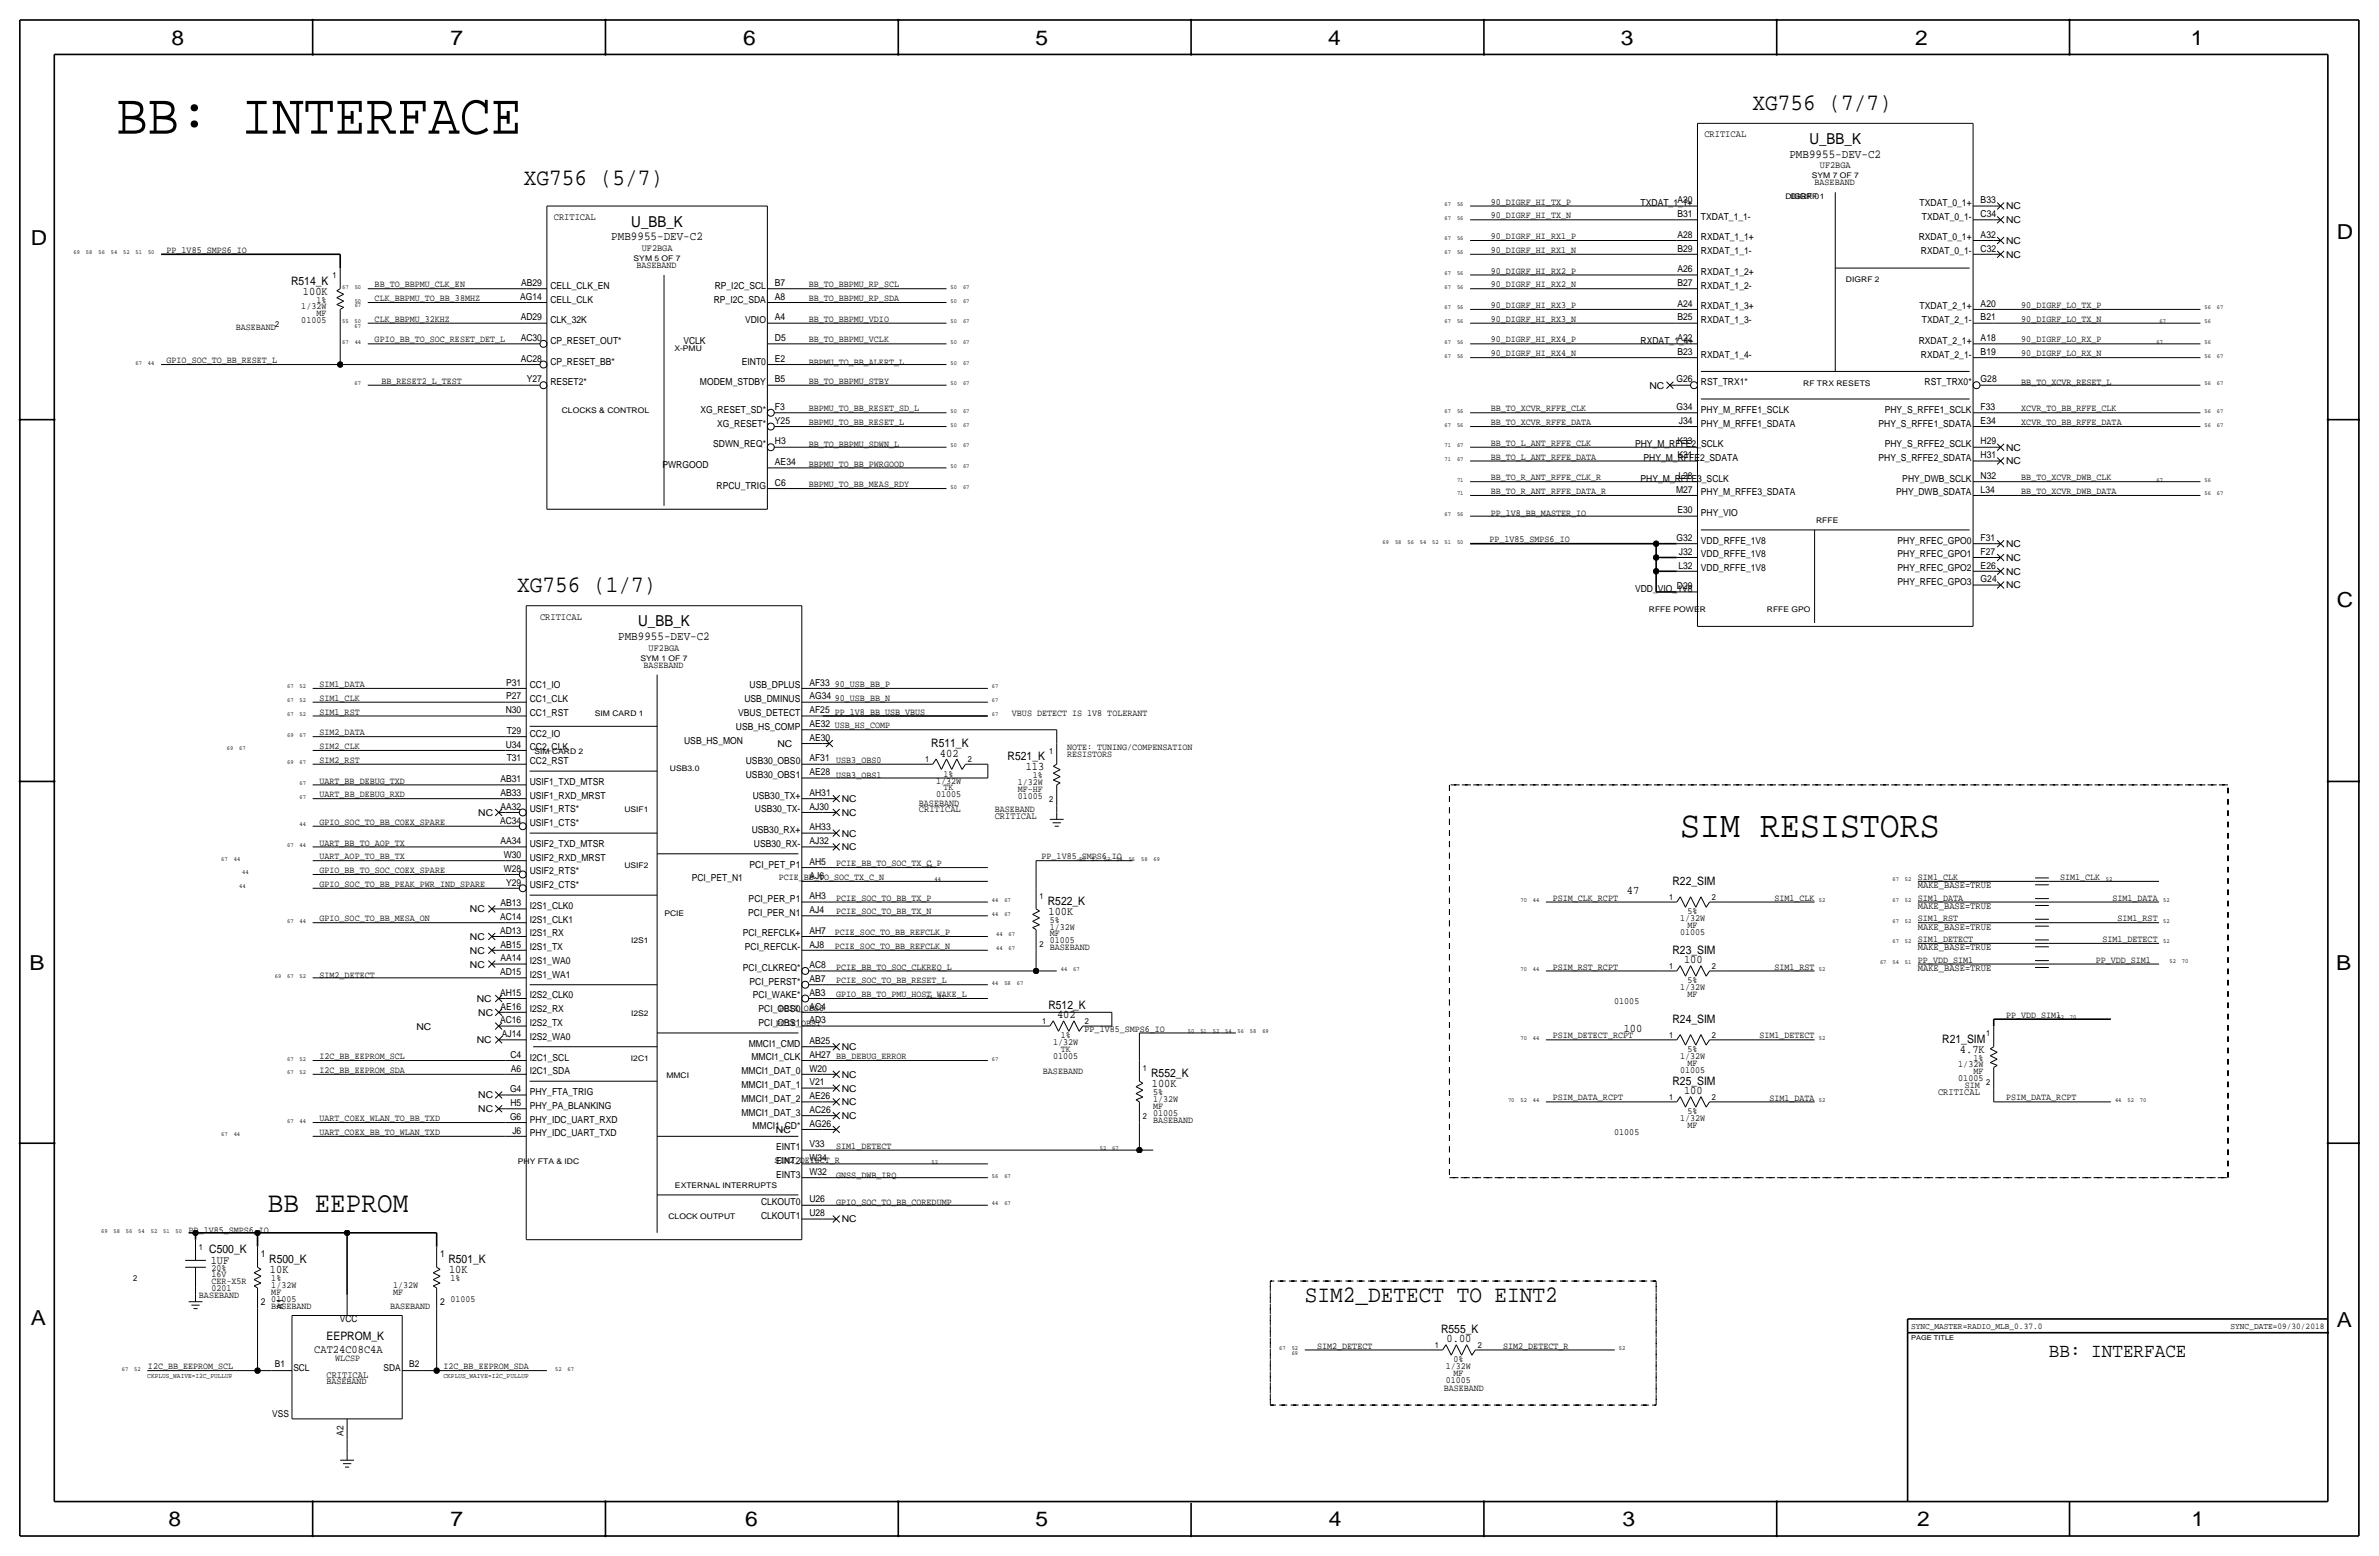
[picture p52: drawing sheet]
<svg xmlns="http://www.w3.org/2000/svg" width="877mm" height="574mm" viewBox="0 0 877 574" stroke-linecap="round" stroke-linejoin="round" font-family="sans-serif">
<defs><g id="words">
<text font-size="21.5" x="42.9" y="49.3">BB: INTERFACE</text>
<text font-size="13.8" x="619.5" y="308.4">SIM RESISTORS</text>
<text font-size="10.8" x="98.8" y="446.8">BB EEPROM</text>
<g font-size="8.7">
<text x="646.1" y="40.4">XG756 (7/7)</text>
<text x="193.2" y="68.3">XG756 (5/7)</text>
<text x="190.6" y="218.2">XG756 (1/7)</text>
<text x="481" y="479.8">SIM2_DETECT TO EINT2</text>
</g>
<g font-size="7.6">
<text x="63.2" y="16.5">8</text>
<text x="166.1" y="16.5">7</text>
<text x="274" y="16.5">6</text>
<text x="381.7" y="16.5">5</text>
<text x="489.7" y="16.5">4</text>
<text x="597.6" y="16.5">3</text>
<text x="706.1" y="16.5">2</text>
<text x="807.7" y="16.5">1</text>
<text x="861.5" y="88.1">D</text>
<text x="11.4" y="90.4">D</text>
<text x="861.5" y="223.8">C</text>
<text x="10.8" y="357.6">B</text>
<text x="861.3" y="357.4">B</text>
<text x="11.3" y="488.4">A</text>
<text x="861.5" y="489.2">A</text>
<text x="62.2" y="562.6">8</text>
<text x="166" y="562.6">7</text>
<text x="274.8" y="562.6">6</text>
<text x="381.7" y="562.6">5</text>
<text x="489.9" y="562.6">4</text>
<text x="598.1" y="562.6">3</text>
<text x="706.8" y="562.6">2</text>
<text x="807.9" y="562.6">1</text>
</g>
<text font-size="7.3" x="755.4" y="500.1">BB: INTERFACE</text>
<g font-size="5.6">
<text x="667.1" y="53.1">U_BB_K</text>
<text x="232.8" y="83.6">U_BB_K</text>
<text x="235.3" y="230.9">U_BB_K</text>
</g>
<g font-size="4.5">
<text x="659.7" y="58.2">PMB9955-DEV-C2</text>
<text x="225.4" y="88.6">PMB9955-DEV-C2</text>
<text x="227.9" y="236">PMB9955-DEV-C2</text>
</g>
<g font-size="4.3">
<text x="107.3" y="104.9">R514_K</text>
<text x="111.7" y="108.7">100K</text>
<text x="343.3" y="275.3">R511_K</text>
<text x="346.5" y="278.9">402</text>
<text x="371.5" y="280.2">R521_K</text>
<text x="378.1" y="284">113</text>
<text x="599.8" y="329.7">47</text>
<text x="616.6" y="326.1">R22_SIM</text>
<text x="386.3" y="333.5">R522_K</text>
<text x="386.5" y="337.3">100K</text>
<text x="616.6" y="351.5">R23_SIM</text>
<text x="620.8" y="355.1">100</text>
<text x="386.5" y="371.9">R512_K</text>
<text x="389.7" y="375.4">402</text>
<text x="616.6" y="376.9">R24_SIM</text>
<text x="598.6" y="380.5">100</text>
<text x="716" y="384.3">R21_SIM</text>
<text x="722.6" y="388.1">4.7K</text>
<text x="424.4" y="397">R552_K</text>
<text x="424.6" y="400.8">100K</text>
<text x="616.6" y="399.8">R25_SIM</text>
<text x="620.8" y="403.4">100</text>
<text x="77.2" y="462">C500_K</text>
<text x="77.7" y="465.8">1UF</text>
<text x="99.3" y="465.6">R500_K</text>
<text x="165.3" y="465.6">R501_K</text>
<text x="99.5" y="469.4">10K</text>
<text x="165.6" y="469.4">10K</text>
<text x="531.3" y="491.2">R555_K</text>
<text x="120.4" y="494">EEPROM_K</text>
<text x="533.3" y="494.8">0.00</text>
<text x="115.9" y="498.6">CAT24C08C4A</text>
</g>
<g font-size="3.6">
<text x="628.3" y="50.5">CRITICAL</text>
<text x="204.2" y="81">CRITICAL</text>
<text x="199.1" y="228.3">CRITICAL</text>
<text x="338.8" y="299.5">CRITICAL</text>
<text x="366.7" y="302">CRITICAL</text>
<text x="707.1" y="327.4">MAKE_BASE=TRUE</text>
<text x="707.1" y="335">MAKE_BASE=TRUE</text>
<text x="707.1" y="342.6">MAKE_BASE=TRUE</text>
<text x="707.1" y="350.3">MAKE_BASE=TRUE</text>
<text x="707.1" y="357.9">MAKE_BASE=TRUE</text>
<text x="714.5" y="403.6">CRITICAL</text>
<text x="120.3" y="507.7">CRITICAL</text>
</g>
<g font-size="3.5">
<text x="670.9" y="62">UF2BGA</text>
<text x="669" y="68.3">BASEBAND</text>
<text x="549.6" y="75.4">90_DIGRF_HI_TX_P</text>
<text x="604.8" y="75.9">TXDAT_1_1+</text>
<text x="618.4" y="74.9">A30</text>
<text x="707.7" y="75.9">TXDAT_0_1+</text>
<text x="730.2" y="74.9">B33</text>
<text x="739.6" y="77.2">NC</text>
<text x="549.6" y="80.5">90_DIGRF_HI_TX_N</text>
<text x="618.4" y="80">B31</text>
<text x="627.1" y="81">TXDAT_1_1-</text>
<text x="708.5" y="81">TXDAT_0_1-</text>
<text x="730.2" y="80">C34</text>
<text x="739.6" y="82.3">NC</text>
<text x="549.6" y="88.1">90_DIGRF_HI_RX1_P</text>
<text x="618.4" y="87.6">A28</text>
<text x="627.1" y="88.6">RXDAT_1_1+</text>
<text x="707.4" y="88.6">RXDAT_0_1+</text>
<text x="730.2" y="87.6">A32</text>
<text x="739.6" y="89.9">NC</text>
<text x="61.4" y="93.2">PP_1V85_SMPS6_IO</text>
<text x="236.6" y="92.5">UF2BGA</text>
<text x="549.6" y="93.2">90_DIGRF_HI_RX1_N</text>
<text x="618.4" y="92.7">B29</text>
<text x="627.1" y="93.7">RXDAT_1_1-</text>
<text x="708.2" y="93.7">RXDAT_0_1-</text>
<text x="730.2" y="92.7">C32</text>
<text x="739.6" y="95">NC</text>
<text x="234.6" y="98.8">BASEBAND</text>
<text x="549.6" y="100.8">90_DIGRF_HI_RX2_P</text>
<text x="618.4" y="100.3">A26</text>
<text x="627.1" y="101.3">RXDAT_1_2+</text>
<text x="138.1" y="105.9">BB_TO_BBPMU_CLK_EN</text>
<text x="192.1" y="105.4">AB29</text>
<text x="202.9" y="106.4">CELL_CLK_EN</text>
<text x="263.5" y="106.4">RP_I2C_SCL</text>
<text x="285.7" y="105.4">B7</text>
<text x="298.1" y="105.9">BB_TO_BBPMU_RP_SCL</text>
<text x="549.6" y="105.9">90_DIGRF_HI_RX2_N</text>
<text x="618.4" y="105.4">B27</text>
<text x="627.1" y="106.4">RXDAT_1_2-</text>
<text x="116.6" y="111.5">1%</text>
<text x="138.1" y="111">CLK_BBPMU_TO_BB_38MHZ</text>
<text x="191.8" y="110.5">AG14</text>
<text x="202.9" y="111.5">CELL_CLK</text>
<text x="263.1" y="111.5">RP_I2C_SDA</text>
<text x="285.7" y="110.5">A8</text>
<text x="298.1" y="111">BB_TO_BBPMU_RP_SDA</text>
<text x="549.6" y="113.5">90_DIGRF_HI_RX3_P</text>
<text x="618.4" y="113">A24</text>
<text x="730.2" y="113">A20</text>
<text x="745.2" y="113.5">90_DIGRF_LO_TX_P</text>
<text x="111.1" y="114">1/32W</text>
<text x="111.1" y="119.1">01005</text>
<text x="116.6" y="116.6">MF</text>
<text x="138.1" y="118.6">CLK_BBPMU_32KHZ</text>
<text x="192" y="118.1">AD29</text>
<text x="202.9" y="119.1">CLK_32K</text>
<text x="274.7" y="119.1">VDIO</text>
<text x="285.7" y="118.1">A4</text>
<text x="298.1" y="118.6">BB_TO_BBPMU_VDIO</text>
<text x="549.6" y="118.6">90_DIGRF_HI_RX3_N</text>
<text x="618.4" y="118.1">B25</text>
<text x="627.1" y="119.1">RXDAT_1_3-</text>
<text x="627.1" y="114">RXDAT_1_3+</text>
<text x="707.7" y="114">TXDAT_2_1+</text>
<text x="708.5" y="119.1">TXDAT_2_1-</text>
<text x="730.2" y="118.1">B21</text>
<text x="745.2" y="118.6">90_DIGRF_LO_TX_N</text>
<text x="86.9" y="121.7">BASEBAND</text>
<text x="192" y="125.7">AC30</text>
<text x="285.7" y="125.7">D5</text>
<text x="618.4" y="125.7">A22</text>
<text x="730.2" y="125.7">A18</text>
<text x="138.1" y="126.2">GPIO_BB_TO_SOC_RESET_DET_L</text>
<text x="202.9" y="126.8">CP_RESET_OUT*</text>
<text x="251.9" y="126.7">VCLK</text>
<text x="298.1" y="126.2">BB_TO_BBPMU_VCLK</text>
<text x="549.6" y="131.3">90_DIGRF_HI_RX4_N</text>
<text x="549.6" y="126.2">90_DIGRF_HI_RX4_P</text>
<text x="604.8" y="126.7">RXDAT_1_4+</text>
<text x="618.4" y="130.8">B23</text>
<text x="627.1" y="131.8">RXDAT_1_4-</text>
<text x="707.4" y="126.7">RXDAT_2_1+</text>
<text x="708.2" y="131.8">RXDAT_2_1-</text>
<text x="730.2" y="130.8">B19</text>
<text x="745.2" y="126.2">90_DIGRF_LO_RX_P</text>
<text x="745.2" y="131.3">90_DIGRF_LO_RX_N</text>
<text x="61.4" y="133.9">GPIO_SOC_TO_BB_RESET_L</text>
<text x="192" y="133.3">AC28</text>
<text x="202.9" y="134.4">CP_RESET_BB*</text>
<text x="273.5" y="134.4">EINT0</text>
<text x="285.7" y="133.3">E2</text>
<text x="298.1" y="134.4">BBPMU_TO_BB_ALERT_L</text>
<text x="140.7" y="141.5">BB_RESET2_L_TEST</text>
<text x="194.2" y="141">Y27</text>
<text x="202.9" y="142">RESET2*</text>
<text x="258.1" y="142">MODEM_STDBY</text>
<text x="285.7" y="141">B5</text>
<text x="298.1" y="141.5">BB_TO_BBPMU_STBY</text>
<text x="608.1" y="143.3">NC</text>
<text x="618.1" y="141">G26</text>
<text x="627.1" y="142">RST_TRX1*</text>
<text x="709.6" y="142">RST_TRX0*</text>
<text x="730.2" y="141">G28</text>
<text x="745.2" y="142">BB_TO_XCVR_RESET_L</text>
<text x="258.2" y="152.1">XG_RESET_SD*</text>
<text x="285.7" y="151.1">F3</text>
<text x="298.1" y="151.6">BBPMU_TO_BB_RESET_SD_L</text>
<text x="549.6" y="151.6">BB_TO_XCVR_RFFE_CLK</text>
<text x="618.1" y="151.1">G34</text>
<text x="627.1" y="152.1">PHY_M_RFFE1_SCLK</text>
<text x="694.8" y="152.1">PHY_S_RFFE1_SCLK</text>
<text x="730.2" y="151.1">F33</text>
<text x="745.2" y="151.6">XCVR_TO_BB_RFFE_CLK</text>
<text x="264.4" y="157.2">XG_RESET*</text>
<text x="285.7" y="156.2">Y25</text>
<text x="298.1" y="156.7">BBPMU_TO_BB_RESET_L</text>
<text x="549.6" y="156.7">BB_TO_XCVR_RFFE_DATA</text>
<text x="618.9" y="156.2">J34</text>
<text x="627.1" y="157.2">PHY_M_RFFE1_SDATA</text>
<text x="692.6" y="157.2">PHY_S_RFFE1_SDATA</text>
<text x="730.2" y="156.2">E34</text>
<text x="745.2" y="156.7">XCVR_TO_BB_RFFE_DATA</text>
<text x="263" y="164.8">SDWN_REQ*</text>
<text x="285.7" y="163.8">H3</text>
<text x="298.1" y="164.8">BB_TO_BBPMU_SDWN_L</text>
<text x="549.6" y="164.3">BB_TO_L_ANT_RFFE_CLK</text>
<text x="602.8" y="164.8">PHY_M_RFFE2_SCLK</text>
<text x="618.4" y="163.8">K33</text>
<text x="694.8" y="164.8">PHY_S_RFFE2_SCLK</text>
<text x="730.2" y="163.8">H29</text>
<text x="739.6" y="166.1">NC</text>
<text x="244.3" y="172.5">PWRGOOD</text>
<text x="285.7" y="171.4">AE34</text>
<text x="298.1" y="172">BBPMU_TO_BB_PWRGOOD</text>
<text x="549.6" y="169.4">BB_TO_L_ANT_RFFE_DATA</text>
<text x="605.9" y="169.9">PHY_M_RFFE2_SDATA</text>
<text x="618.4" y="168.9">K31</text>
<text x="692.6" y="169.9">PHY_S_RFFE2_SDATA</text>
<text x="730.2" y="168.9">H31</text>
<text x="739.6" y="171.2">NC</text>
<text x="285.7" y="179.1">C6</text>
<text x="298.1" y="179.6">BBPMU_TO_BB_MEAS_RDY</text>
<text x="549.6" y="177">BB_TO_R_ANT_RFFE_CLK_R</text>
<text x="604.8" y="177.5">PHY_M_RFFE3_SCLK</text>
<text x="618.8" y="176.5">L28</text>
<text x="701.3" y="177.5">PHY_DWB_SCLK</text>
<text x="730.2" y="176.5">N32</text>
<text x="745.2" y="177">BB_TO_XCVR_DWB_CLK</text>
<text x="264.2" y="180.1">RPCU_TRIG</text>
<text x="549.6" y="182.1">BB_TO_R_ANT_RFFE_DATA_R</text>
<text x="617.9" y="181.6">M27</text>
<text x="627.1" y="182.6">PHY_M_RFFE3_SDATA</text>
<text x="699.1" y="182.6">PHY_DWB_SDATA</text>
<text x="730.2" y="181.6">L34</text>
<text x="745.2" y="182.1">BB_TO_XCVR_DWB_DATA</text>
<text x="549.6" y="190.2">PP_1V8_BB_MASTER_IO</text>
<text x="618.4" y="189.2">E30</text>
<text x="627.1" y="190.2">PHY_VIO</text>
<text x="549.1" y="199.9">PP_1V85_SMPS6_IO</text>
<text x="618.1" y="199.4">G32</text>
<text x="627.1" y="200.4">VDD_RFFE_1V8</text>
<text x="699.6" y="200.4">PHY_RFEC_GPO0</text>
<text x="730.2" y="199.4">F31</text>
<text x="739.6" y="201.7">NC</text>
<text x="618.8" y="209.6">L32</text>
<text x="618.9" y="204.5">J32</text>
<text x="627.1" y="205.5">VDD_RFFE_1V8</text>
<text x="699.6" y="205.5">PHY_RFEC_GPO1</text>
<text x="730.2" y="209.5">E26</text>
<text x="730.2" y="204.5">F27</text>
<text x="739.6" y="206.8">NC</text>
<text x="627.1" y="210.6">VDD_RFFE_1V8</text>
<text x="699.6" y="215.6">PHY_RFEC_GPO3</text>
<text x="699.6" y="210.6">PHY_RFEC_GPO2</text>
<text x="730.2" y="214.6">G24</text>
<text x="739.6" y="211.8">NC</text>
<text x="602.8" y="218.2">VDD_VIO_1V8</text>
<text x="618.2" y="217.2">D29</text>
<text x="739.6" y="216.9">NC</text>
<text x="239.1" y="239.8">UF2BGA</text>
<text x="237.2" y="246.1">BASEBAND</text>
<text x="117.8" y="253.2">SIM1_DATA</text>
<text x="186.6" y="252.7">P31</text>
<text x="186.6" y="257.8">P27</text>
<text x="195.3" y="253.7">CC1_IO</text>
<text x="276.4" y="253.7">USB_DPLUS</text>
<text x="298.4" y="252.7">AF33</text>
<text x="298.4" y="257.8">AG34</text>
<text x="307.8" y="253.2">90_USB_BB_P</text>
<text x="117.8" y="263.4">SIM1_RST</text>
<text x="117.8" y="258.3">SIM1_CLK</text>
<text x="186.4" y="262.9">N30</text>
<text x="195.3" y="263.9">CC1_RST</text>
<text x="195.3" y="258.8">CC1_CLK</text>
<text x="272.2" y="263.9">VBUS_DETECT</text>
<text x="274.4" y="258.8">USB_DMINUS</text>
<text x="298.4" y="262.9">AF25 PP_1V8_BB_USB_VBUS</text>
<text x="307.8" y="258.3">90_USB_BB_N</text>
<text x="373.1" y="263.9">VBUS DETECT IS 1V8 TOLERANT</text>
<text x="271.3" y="269">USB_HS_COMP</text>
<text x="298.4" y="268">AE32 USB_HS_COMP</text>
<text x="117.8" y="271">SIM2_DATA</text>
<text x="186.4" y="275.6">U34</text>
<text x="186.8" y="270.5">T29</text>
<text x="195.3" y="271.5">CC2_IO</text>
<text x="252.2" y="274.1">USB_HS_MON</text>
<text x="286.6" y="275.3">NC</text>
<text x="298.4" y="273.1">AE30</text>
<text x="117.8" y="276.1">SIM2_CLK</text>
<text x="117.8" y="281.2">SIM2_RST</text>
<text x="186.8" y="280.7">T31</text>
<text x="195.3" y="281.7">CC2_RST</text>
<text x="195.3" y="276.6">CC2_CLK</text>
<text x="275" y="281.7">USB30_OBS0</text>
<text x="298.4" y="280.7">AF31 USB3_OBS0</text>
<text x="393.4" y="279.1">RESISTORS</text>
<text x="393.4" y="276.6">NOTE: TUNING/COMPENSATION</text>
<text x="275" y="286.8">USB30_OBS1</text>
<text x="298.4" y="285.8">AE28</text>
<text x="308.3" y="286.8">USB3_OBS1</text>
<text x="347.9" y="286.3">1%</text>
<text x="380.8" y="286.8">1%</text>
<text x="117.8" y="288.8">UART_BB_DEBUG_TXD</text>
<text x="117.8" y="293.9">UART_BB_DEBUG_RXD</text>
<text x="184.5" y="288.3">AB31</text>
<text x="184.5" y="293.4">AB33</text>
<text x="195.3" y="289.3">USIF1_TXD_MTSR</text>
<text x="298.4" y="293.4">AH31</text>
<text x="345.1" y="288.8">1/32W</text>
<text x="345.1" y="293.9">01005</text>
<text x="347.9" y="291.3">TK</text>
<text x="375.3" y="291.8">MF-HF</text>
<text x="375.3" y="289.3">1/32W</text>
<text x="184.5" y="298.5">AA32</text>
<text x="195.3" y="299.5">USIF1_RTS*</text>
<text x="195.3" y="294.4">USIF1_RXD_MRST</text>
<text x="277.5" y="294.4">USB30_TX+</text>
<text x="278.3" y="299.5">USB30_TX-</text>
<text x="298.4" y="298.5">AJ30</text>
<text x="310.3" y="295.7">NC</text>
<text x="338.8" y="296.9">BASEBAND</text>
<text x="366.7" y="299.5">BASEBAND</text>
<text x="375.3" y="294.4">01005</text>
<text x="117.8" y="304">GPIO_SOC_TO_BB_COEX_SPARE</text>
<text x="176.3" y="300.7">NC</text>
<text x="184.3" y="303.5">AC34</text>
<text x="195.3" y="304.5">USIF1_CTS*</text>
<text x="310.3" y="300.7">NC</text>
<text x="117.8" y="311.7">UART_BB_TO_AOP_TX</text>
<text x="184.5" y="311.1">AA34</text>
<text x="277.1" y="307.1">USB30_RX+</text>
<text x="298.4" y="306.1">AH33</text>
<text x="298.4" y="311.2">AJ32</text>
<text x="310.3" y="308.4">NC</text>
<text x="117.8" y="316.7">UART_AOP_TO_BB_TX</text>
<text x="185.7" y="316.2">W30</text>
<text x="195.3" y="317.2">USIF2_RXD_MRST</text>
<text x="195.3" y="312.2">USIF2_TXD_MTSR</text>
<text x="277.9" y="312.2">USB30_RX-</text>
<text x="310.3" y="313.4">NC</text>
<text x="384" y="316.7">PP_1V85_SMPS6_IO</text>
<text x="117.8" y="321.8">GPIO_BB_TO_SOC_COEX_SPARE</text>
<text x="185.7" y="321.3">W28</text>
<text x="195.3" y="322.3">USIF2_RTS*</text>
<text x="276.4" y="319.8">PCI_PET_P1</text>
<text x="298.4" y="318.8">AH5</text>
<text x="298.4" y="323.9">AJ6</text>
<text x="308.3" y="319.1">PCIE_BB_TO_SOC_TX_C_P</text>
<text x="117.8" y="326.9">GPIO_SOC_TO_BB_PEAK_PWR_IND_SPARE</text>
<text x="186.6" y="326.4">Y29</text>
<text x="195.3" y="327.4">USIF2_CTS*</text>
<text x="255" y="324.9">PCI_PET_N1</text>
<text x="287.1" y="324.4">PCIE_BB_TO_SOC_TX_C_N</text>
<text x="707.1" y="324.4">SIM1_CLK</text>
<text x="759.5" y="324.4">SIM1_CLK</text>
<text x="184.5" y="334">AB13</text>
<text x="195.3" y="335">I2S1_CLK0</text>
<text x="276" y="332.5">PCI_PER_P1</text>
<text x="298.4" y="331.5">AH3</text>
<text x="308.3" y="332">PCIE_SOC_TO_BB_TX_P</text>
<text x="572.5" y="332">PSIM_CLK_RCPT</text>
<text x="654.2" y="332">SIM1_CLK</text>
<text x="707.1" y="332">SIM1_DATA</text>
<text x="778.8" y="332">SIM1_DATA</text>
<text x="117.8" y="339.6">GPIO_SOC_TO_BB_MESA_ON</text>
<text x="173.2" y="336.3">NC</text>
<text x="184.3" y="339.1">AC14</text>
<text x="195.3" y="340.1">I2S1_CLK1</text>
<text x="275.8" y="337.6">PCI_PER_N1</text>
<text x="298.4" y="336.6">AJ4</text>
<text x="308.3" y="337.1">PCIE_SOC_TO_BB_TX_N</text>
<text x="387" y="340.1">5%</text>
<text x="619.4" y="339.6">1/32W</text>
<text x="622.2" y="337.1">5%</text>
<text x="707.1" y="339.6">SIM1_RST</text>
<text x="780.7" y="339.6">SIM1_RST</text>
<text x="173.2" y="346.5">NC</text>
<text x="184.3" y="344.2">AD13</text>
<text x="195.3" y="345.2">I2S1_RX</text>
<text x="273.8" y="345.2">PCI_REFCLK+</text>
<text x="298.4" y="344.2">AH7</text>
<text x="307.8" y="344.7">PCIE_SOC_TO_BB_REFCLK_P</text>
<text x="387" y="342.6">1/32W</text>
<text x="387" y="345.2">MF</text>
<text x="387" y="347.7">01005</text>
<text x="619.4" y="344.7">01005</text>
<text x="622.2" y="342.1">MF</text>
<text x="707.1" y="347.2">SIM1_DETECT</text>
<text x="775.1" y="347.2">SIM1_DETECT</text>
<text x="173.2" y="351.5">NC</text>
<text x="184.5" y="349.2">AB15</text>
<text x="195.3" y="350.3">I2S1_TX</text>
<text x="274.6" y="350.3">PCI_REFCLK-</text>
<text x="298.4" y="349.3">AJ8</text>
<text x="307.8" y="349.8">PCIE_SOC_TO_BB_REFCLK_N</text>
<text x="387" y="350.3">BASEBAND</text>
<text x="173.2" y="356.6">NC</text>
<text x="184.3" y="359.4">AD15</text>
<text x="184.5" y="354.3">AA14</text>
<text x="195.3" y="355.3">I2S1_WA0</text>
<text x="273.9" y="357.9">PCI_CLKREQ*</text>
<text x="298.4" y="356.9">AC8</text>
<text x="308.3" y="357.4">PCIE_BB_TO_SOC_CLKREQ_L</text>
<text x="572.5" y="357.4">PSIM_RST_RCPT</text>
<text x="654.2" y="357.4">SIM1_RST</text>
<text x="707.1" y="354.8">PP_VDD_SIM1</text>
<text x="772.6" y="354.8">PP_VDD_SIM1</text>
<text x="117.8" y="360.4">SIM2_DETECT</text>
<text x="195.3" y="360.4">I2S1_WA1</text>
<text x="276.4" y="363">PCI_PERST*</text>
<text x="298.4" y="362">AB7</text>
<text x="308.3" y="362.5">PCIE_SOC_TO_BB_RESET_L</text>
<text x="619.4" y="365">1/32W</text>
<text x="622.2" y="362.5">5%</text>
<text x="175.8" y="369.3">NC</text>
<text x="184.3" y="367">AH15</text>
<text x="195.3" y="368">I2S2_CLK0</text>
<text x="277.6" y="368">PCI_WAKE*</text>
<text x="298.4" y="367">AB3</text>
<text x="308.3" y="367.5">GPIO_BB_TO_PMU_HOST_WAKE_L</text>
<text x="595.1" y="370.1">01005</text>
<text x="622.2" y="367.5">MF</text>
<text x="176.3" y="374.4">NC</text>
<text x="184.3" y="377.2">AC16</text>
<text x="184.5" y="372.1">AE16</text>
<text x="195.3" y="373.1">I2S2_RX</text>
<text x="279.7" y="373.1">PCI_OBS0</text>
<text x="287.1" y="372.6">PCIE_OBS0</text>
<text x="298.4" y="377.2">AD3</text>
<text x="298.4" y="372.1">AC4</text>
<text x="739.6" y="375.2">PP_VDD_SIM1</text>
<text x="153.6" y="379.5">NC</text>
<text x="185" y="382.3">AJ14</text>
<text x="195.3" y="383.3">I2S2_WA0</text>
<text x="195.3" y="378.2">I2S2_TX</text>
<text x="279.7" y="378.2">PCI_OBS1</text>
<text x="286.1" y="378.2">PCIE_OBS1</text>
<text x="391" y="382.8">1%</text>
<text x="399.9" y="380.2">PP_1V85_SMPS6_IO</text>
<text x="572.5" y="382.8">PSIM_DETECT_RCPT</text>
<text x="648.6" y="382.8">SIM1_DETECT</text>
<text x="175.8" y="384.6">NC</text>
<text x="188.2" y="389.9">C4</text>
<text x="276" y="385.8">MMCI1_CMD</text>
<text x="298.4" y="384.8">AB25</text>
<text x="298.4" y="389.9">AH27 BB_DEBUG_ERROR</text>
<text x="310.3" y="387.1">NC</text>
<text x="388.3" y="385.3">1/32W</text>
<text x="391" y="387.9">TK</text>
<text x="622.2" y="387.9">5%</text>
<text x="117.8" y="395.5">I2C_BB_EEPROM_SDA</text>
<text x="117.8" y="390.4">I2C_BB_EEPROM_SCL</text>
<text x="188.4" y="395">A6</text>
<text x="195.3" y="390.9">I2C1_SCL</text>
<text x="195.3" y="396">I2C1_SDA</text>
<text x="273.4" y="396">MMCI1_DAT_0</text>
<text x="277.1" y="390.9">MMCI1_CLK</text>
<text x="298.4" y="395">W20</text>
<text x="384.5" y="396">BASEBAND</text>
<text x="388.3" y="390.4">01005</text>
<text x="619.4" y="390.4">1/32W</text>
<text x="619.4" y="395.5">01005</text>
<text x="622.2" y="392.9">MF</text>
<text x="722" y="393.4">1/32W</text>
<text x="727.5" y="390.9">1%</text>
<text x="727.5" y="396">MF</text>
<text x="273.4" y="401.1">MMCI1_DAT_1</text>
<text x="298.4" y="400.1">V21</text>
<text x="310.3" y="397.3">NC</text>
<text x="722" y="398.5">01005</text>
<text x="724.4" y="401.1">SIM</text>
<text x="176.3" y="404.9">NC</text>
<text x="188" y="402.6">G4</text>
<text x="188.2" y="407.7">H5</text>
<text x="195.3" y="403.6">PHY_FTA_TRIG</text>
<text x="273.4" y="406.1">MMCI1_DAT_2</text>
<text x="298.4" y="405.1">AE26</text>
<text x="310.3" y="407.4">NC</text>
<text x="310.3" y="402.3">NC</text>
<text x="425.1" y="406.1">1/32W</text>
<text x="425.1" y="403.6">5%</text>
<text x="572.5" y="405.6">PSIM_DATA_RCPT</text>
<text x="652.3" y="405.6">SIM1_DATA</text>
<text x="739.6" y="405.6">PSIM_DATA_RCPT</text>
<text x="117.8" y="413.3">UART_COEX_WLAN_TO_BB_TXD</text>
<text x="176.3" y="410">NC</text>
<text x="188" y="412.8">G6</text>
<text x="195.3" y="413.8">PHY_IDC_UART_RXD</text>
<text x="195.3" y="408.7">PHY_PA_BLANKING</text>
<text x="273.4" y="411.2">MMCI1_DAT_3</text>
<text x="298.4" y="410.2">AC26</text>
<text x="310.3" y="412.5">NC</text>
<text x="425.1" y="411.2">01005</text>
<text x="425.1" y="408.7">MF</text>
<text x="425.1" y="413.8">BASEBAND</text>
<text x="619.4" y="413.3">1/32W</text>
<text x="622.2" y="410.7">5%</text>
<text x="117.8" y="418.3">UART_COEX_BB_TO_WLAN_TXD</text>
<text x="188.9" y="417.8">J6</text>
<text x="195.3" y="418.8">PHY_IDC_UART_TXD</text>
<text x="277.4" y="416.3">MMCI1_CD*</text>
<text x="286.1" y="417.6">NC</text>
<text x="298.4" y="415.3">AG26</text>
<text x="595.1" y="418.3">01005</text>
<text x="622.2" y="415.8">MF</text>
<text x="286.2" y="423.9">EINT1</text>
<text x="298.4" y="422.9">V33</text>
<text x="308.3" y="423.4">SIM1_DETECT</text>
<text x="285.6" y="428.5">SIM2_DETECT_R</text>
<text x="286.2" y="429">EINT2</text>
<text x="298.4" y="428">W34</text>
<text x="286.2" y="434.1">EINT3</text>
<text x="298.4" y="433.1">W32</text>
<text x="308.3" y="434.1">GNSS_DWB_IRQ</text>
<text x="298.4" y="443.2">U26</text>
<text x="280.6" y="449.3">CLKOUT1</text>
<text x="280.6" y="444.2">CLKOUT0</text>
<text x="298.4" y="448.3">U28</text>
<text x="308.3" y="444.2">GPIO_SOC_TO_BB_COREDUMP</text>
<text x="69.5" y="454.4">PP_1V85_SMPS6_IO</text>
<text x="310.3" y="450.6">NC</text>
<text x="96.2" y="463.3">1</text>
<text x="162.3" y="463.3">1</text>
<text x="77.9" y="473.2">CER-X5R</text>
<text x="77.9" y="468.4">20%</text>
<text x="77.9" y="470.7">16V</text>
<text x="100" y="472.2">1%</text>
<text x="166.1" y="472.2">1%</text>
<text x="73.4" y="478.5">BASEBAND</text>
<text x="77.9" y="475.7">0201</text>
<text x="100" y="474.7">1/32W</text>
<text x="100" y="477.3">MF</text>
<text x="100" y="479.8">01005</text>
<text x="144.9" y="474.7">1/32W</text>
<text x="144.9" y="477.3">MF</text>
<text x="166.1" y="479.8">01005</text>
<text x="96.2" y="481.1">2</text>
<text x="100" y="482.3">BASEBAND</text>
<text x="104.5" y="482.3" transform="rotate(-90 104.5 482.3)">A1</text>
<text x="143.8" y="482.3">BASEBAND</text>
<text x="162.3" y="481.1">2</text>
<text x="125.3" y="487.4">VCC</text>
<text x="485.6" y="497.1">SIM2_DETECT</text>
<text x="554.2" y="497.1">SIM2_DETECT_R</text>
<text x="101.3" y="503.9">B1</text>
<text x="123.6" y="501.7">WLCSP</text>
<text x="150.8" y="503.9">B2</text>
<text x="535.8" y="502.2">0%</text>
<text x="54.6" y="504.4">I2C_BB_EEPROM_SCL</text>
<text x="108.2" y="505.2">SCL</text>
<text x="141.4" y="505.2">SDA</text>
<text x="163.5" y="504.7">I2C_BB_EEPROM_SDA</text>
<text x="533" y="504.7">1/32W</text>
<text x="533" y="509.8">01005</text>
<text x="535.8" y="507.2">MF</text>
<text x="120.3" y="510.3">BASEBAND</text>
<text x="532.3" y="512.8">BASEBAND</text>
<text x="100.4" y="522.5">VSS</text>
<text x="126.7" y="529.3" transform="rotate(-90 126.7 529.3)">A2</text>
</g>
<g font-size="3.2">
<text x="704.5" y="490">SYNC_MASTER=RADIO_MLB_0.37.0</text>
<text x="822.3" y="490">SYNC_DATE=09/30/2018</text>
</g>
<g font-size="3.1">
<text x="122.6" y="102.6">1</text>
<text x="101.5" y="120.4">2</text>
<text x="341.1" y="280.9">1</text>
<text x="356.8" y="280.9">2</text>
<text x="386.8" y="277.9">1</text>
<text x="386.8" y="295.7">2</text>
<text x="383.2" y="331.2">1</text>
<text x="615.4" y="331.7">1</text>
<text x="631.1" y="331.7">2</text>
<text x="383.2" y="349">2</text>
<text x="615.4" y="357.1">1</text>
<text x="631.1" y="357.1">2</text>
<text x="384.2" y="377.4">1</text>
<text x="400" y="377.4">2</text>
<text x="615.4" y="382.5">1</text>
<text x="631.1" y="382.5">2</text>
<text x="732.2" y="382">1</text>
<text x="421.3" y="394.7">1</text>
<text x="732.2" y="399.8">2</text>
<text x="615.4" y="405.4">1</text>
<text x="631.1" y="405.4">2</text>
<text x="421.3" y="412.5">2</text>
<text x="73.4" y="460.8">1</text>
<text x="49.1" y="472.2">2</text>
<text x="529" y="496.8">1</text>
<text x="544.8" y="496.8">2</text>
</g>
<g font-size="2.9">
<text x="667.9" y="65.8">SYM 7 OF 7</text>
<text x="658.3" y="73.4">DIGRF 0</text>
<text x="660.2" y="73.4">DIGRF 1</text>
<text x="233.6" y="96.3">SYM 5 OF 7</text>
<text x="680.6" y="103.9">DIGRF 2</text>
<text x="248.6" y="129.3">X-PMU</text>
<text x="664.8" y="142.3">RF TRX RESETS</text>
<text x="207.1" y="152.1">CLOCKS &amp; CONTROL</text>
<text x="669.5" y="192.6">RFFE</text>
<text x="607.9" y="225.5">RFFE POWER</text>
<text x="651.4" y="225.5">RFFE GPO</text>
<text x="236.1" y="243.6">SYM 1 OF 7</text>
<text x="219.3" y="263.9">SIM CARD 1</text>
<text x="197" y="277.9">SIM CARD 2</text>
<text x="247" y="284.2">USB3.0</text>
<text x="230.2" y="299.5">USIF1</text>
<text x="230.2" y="319.8">USIF2</text>
<text x="244.9" y="337.6">PCIE</text>
<text x="232.7" y="347.7">I2S1</text>
<text x="232.7" y="374.4">I2S2</text>
<text x="232.6" y="390.9">I2C1</text>
<text x="245.7" y="397.3">MMCI</text>
<text x="191" y="429">PHY FTA &amp; IDC</text>
<text x="248.8" y="437.9">EXTERNAL INTERRUPTS</text>
<text x="246.4" y="449.3">CLOCK OUTPUT</text>
</g>
<g font-size="2.6">
<text x="54.3" y="507.7">CKPLUS_WAIVE=I2C_PULLUP</text>
<text x="163.5" y="507.7">CKPLUS_WAIVE=I2C_PULLUP</text>
</g>
<text font-size="2.5" x="704.5" y="493.8">PAGE TITLE</text>
<g font-size="2.3">
<text x="532.6" y="75.9">67</text>
<text x="537.2" y="75.9">56</text>
<text x="532.6" y="81">67</text>
<text x="537.2" y="81">56</text>
<text x="532.6" y="88.6">67</text>
<text x="537.2" y="88.6">56</text>
<text x="27.1" y="93.7">69</text>
<text x="31.7" y="93.7">58</text>
<text x="36.3" y="93.7">56</text>
<text x="40.8" y="93.7">54</text>
<text x="45.4" y="93.7">52</text>
<text x="50" y="93.7">51</text>
<text x="54.6" y="93.7">50</text>
<text x="532.6" y="93.7">67</text>
<text x="537.2" y="93.7">56</text>
<text x="532.6" y="101.3">67</text>
<text x="537.2" y="101.3">56</text>
<text x="126.2" y="106.4">67</text>
<text x="130.8" y="106.4">50</text>
<text x="350.5" y="106.4">50</text>
<text x="355" y="106.4">67</text>
<text x="532.6" y="106.4">67</text>
<text x="537.2" y="106.4">56</text>
<text x="130.8" y="113.3">67</text>
<text x="130.8" y="111.5">50</text>
<text x="350.5" y="111.5">50</text>
<text x="355" y="111.5">67</text>
<text x="126.2" y="119.1">55</text>
<text x="130.8" y="119.1">50</text>
<text x="350.5" y="119.1">50</text>
<text x="355" y="119.1">67</text>
<text x="532.6" y="119.1">67</text>
<text x="532.6" y="114">67</text>
<text x="537.2" y="119.1">56</text>
<text x="537.2" y="114">56</text>
<text x="796.2" y="119.1">67</text>
<text x="812.7" y="114">56</text>
<text x="812.7" y="119.1">56</text>
<text x="817.3" y="114">67</text>
<text x="130.8" y="121">67</text>
<text x="126.2" y="126.7">67</text>
<text x="130.8" y="126.7">44</text>
<text x="350.5" y="126.7">50</text>
<text x="355" y="126.7">67</text>
<text x="532.6" y="126.7">67</text>
<text x="532.6" y="131.8">67</text>
<text x="537.2" y="126.7">56</text>
<text x="537.2" y="131.8">56</text>
<text x="795.1" y="126.7">67</text>
<text x="812.7" y="131.8">56</text>
<text x="812.7" y="126.7">56</text>
<text x="817.3" y="131.8">67</text>
<text x="50" y="134.4">67</text>
<text x="54.6" y="134.4">44</text>
<text x="350.5" y="134.4">50</text>
<text x="355" y="134.4">67</text>
<text x="130.8" y="142">67</text>
<text x="350.5" y="142">50</text>
<text x="355" y="142">67</text>
<text x="812.7" y="142">56</text>
<text x="817.3" y="142">67</text>
<text x="350.5" y="152.1">50</text>
<text x="355" y="152.1">67</text>
<text x="532.6" y="152.1">67</text>
<text x="537.2" y="152.1">56</text>
<text x="812.7" y="152.1">56</text>
<text x="817.3" y="152.1">67</text>
<text x="350.5" y="157.2">50</text>
<text x="355" y="157.2">67</text>
<text x="532.6" y="157.2">67</text>
<text x="537.2" y="157.2">56</text>
<text x="812.7" y="157.2">56</text>
<text x="817.3" y="157.2">67</text>
<text x="350.5" y="164.8">50</text>
<text x="355" y="164.8">67</text>
<text x="532.6" y="164.8">71</text>
<text x="537.2" y="164.8">67</text>
<text x="350.5" y="172.5">50</text>
<text x="355" y="172.5">67</text>
<text x="532.6" y="169.9">71</text>
<text x="537.2" y="169.9">67</text>
<text x="537.2" y="177.5">71</text>
<text x="795.1" y="177.5">67</text>
<text x="812.7" y="177.5">56</text>
<text x="350.5" y="180.1">50</text>
<text x="355" y="180.1">67</text>
<text x="537.2" y="182.6">71</text>
<text x="812.7" y="182.6">56</text>
<text x="817.3" y="182.6">67</text>
<text x="532.6" y="190.2">67</text>
<text x="537.2" y="190.2">56</text>
<text x="509.7" y="200.4">69</text>
<text x="514.3" y="200.4">58</text>
<text x="518.9" y="200.4">56</text>
<text x="523.4" y="200.4">54</text>
<text x="528" y="200.4">52</text>
<text x="532.6" y="200.4">51</text>
<text x="537.2" y="200.4">50</text>
<text x="105.9" y="253.7">67</text>
<text x="110.4" y="253.7">52</text>
<text x="365.7" y="253.7">67</text>
<text x="105.9" y="263.9">67</text>
<text x="105.9" y="258.8">67</text>
<text x="110.4" y="263.9">52</text>
<text x="110.4" y="258.8">52</text>
<text x="365.7" y="258.8">67</text>
<text x="365.7" y="263.9">67</text>
<text x="105.9" y="271.5">69</text>
<text x="110.4" y="271.5">67</text>
<text x="83.6" y="276.6">69</text>
<text x="88.2" y="276.6">67</text>
<text x="105.9" y="281.7">69</text>
<text x="110.4" y="281.7">67</text>
<text x="110.4" y="289.3">67</text>
<text x="110.4" y="294.4">67</text>
<text x="110.4" y="304.5">44</text>
<text x="81.6" y="317.2">67</text>
<text x="86.2" y="317.2">44</text>
<text x="105.9" y="312.2">67</text>
<text x="110.4" y="312.2">44</text>
<text x="397.8" y="317.2">50</text>
<text x="402.4" y="317.2">51</text>
<text x="407" y="317.2">52</text>
<text x="411.5" y="317.2">54</text>
<text x="416.1" y="317.2">56</text>
<text x="420.7" y="317.2">58</text>
<text x="425.3" y="317.2">69</text>
<text x="89.3" y="322.3">44</text>
<text x="341.4" y="319.8">44</text>
<text x="88.2" y="327.4">44</text>
<text x="344.6" y="324.9">44</text>
<text x="697.7" y="324.9">67</text>
<text x="702.3" y="324.9">52</text>
<text x="776.3" y="324.9">52</text>
<text x="365.7" y="332.5">44</text>
<text x="370.3" y="332.5">67</text>
<text x="560.5" y="332.5">70</text>
<text x="565.1" y="332.5">44</text>
<text x="670.5" y="332.5">52</text>
<text x="697.7" y="332.5">67</text>
<text x="702.3" y="332.5">52</text>
<text x="797.5" y="332.5">52</text>
<text x="105.9" y="340.1">67</text>
<text x="110.4" y="340.1">44</text>
<text x="365.7" y="337.6">44</text>
<text x="370.3" y="337.6">67</text>
<text x="697.7" y="340.1">67</text>
<text x="702.3" y="340.1">52</text>
<text x="797.5" y="340.1">52</text>
<text x="367.2" y="345.2">44</text>
<text x="371.8" y="345.2">67</text>
<text x="697.7" y="347.7">67</text>
<text x="702.3" y="347.7">52</text>
<text x="797.5" y="347.7">52</text>
<text x="367.2" y="350.3">44</text>
<text x="371.8" y="350.3">67</text>
<text x="391.1" y="357.9">44</text>
<text x="395.7" y="357.9">67</text>
<text x="560.5" y="357.9">70</text>
<text x="565.1" y="357.9">44</text>
<text x="670.5" y="357.9">52</text>
<text x="693.1" y="355.3">67</text>
<text x="697.7" y="355.3">54</text>
<text x="702.3" y="355.3">51</text>
<text x="799.8" y="354.8">52</text>
<text x="804.4" y="354.8">70</text>
<text x="101.3" y="360.4">69</text>
<text x="105.9" y="360.4">67</text>
<text x="110.4" y="360.4">52</text>
<text x="365.7" y="363">44</text>
<text x="370.3" y="363">58</text>
<text x="374.9" y="363">67</text>
<text x="341.4" y="368">44</text>
<text x="346" y="368">67</text>
<text x="758.6" y="375.7">52</text>
<text x="763.1" y="375.7">70</text>
<text x="438" y="380.7">50</text>
<text x="442.5" y="380.7">51</text>
<text x="447.1" y="380.7">52</text>
<text x="451.7" y="380.7">54</text>
<text x="456.2" y="380.7">56</text>
<text x="460.8" y="380.7">58</text>
<text x="465.4" y="380.7">69</text>
<text x="560.5" y="383.3">70</text>
<text x="565.1" y="383.3">44</text>
<text x="670.5" y="383.3">52</text>
<text x="105.9" y="396">67</text>
<text x="105.9" y="390.9">67</text>
<text x="110.4" y="396">52</text>
<text x="110.4" y="390.9">52</text>
<text x="365.7" y="390.9">67</text>
<text x="556" y="406.1">70</text>
<text x="560.5" y="406.1">52</text>
<text x="565.1" y="406.1">44</text>
<text x="670.5" y="406.1">52</text>
<text x="779.7" y="406.1">44</text>
<text x="784.3" y="406.1">52</text>
<text x="788.9" y="406.1">70</text>
<text x="105.9" y="413.8">67</text>
<text x="110.4" y="413.8">44</text>
<text x="81.6" y="418.8">67</text>
<text x="86.2" y="418.8">44</text>
<text x="405.5" y="423.9">52</text>
<text x="410.1" y="423.9">67</text>
<text x="343.5" y="429">52</text>
<text x="365.7" y="434.1">56</text>
<text x="370.3" y="434.1">67</text>
<text x="365.7" y="444.2">44</text>
<text x="370.3" y="444.2">67</text>
<text x="37.3" y="454.4">69</text>
<text x="41.9" y="454.4">58</text>
<text x="46.4" y="454.4">56</text>
<text x="51" y="454.4">54</text>
<text x="55.6" y="454.4">52</text>
<text x="60.1" y="454.4">51</text>
<text x="64.7" y="454.4">50</text>
<text x="471.6" y="497.6">67</text>
<text x="476.2" y="497.6">52</text>
<text x="596.9" y="497.6">52</text>
<text x="476.2" y="499.4">69</text>
<text x="44.9" y="505.2">67</text>
<text x="49.5" y="505.2">52</text>
<text x="204.7" y="505.2">52</text>
<text x="209.2" y="505.2">67</text>
</g>
</g></defs>
<g fill="none" stroke="#000" stroke-width=".37">
<path d="M625.8 45.5h101.6zM625.8 45.5v185.4zM727.4 45.5v185.4zM201.6 75.9h81.3zM201.6 75.9v111.8zM282.9 75.9v111.8zM542 75.9h76.2zM618.2 75.9h7.6zM676.6 70.9v66zM727.4 75.9h7.6zM735 75.9h2.6zM736.3 74.7l2.5 2.5z"/>
<path d="M736.3 79.8l2.5 2.5zM738.8 74.7l-2.5 2.5zM738.8 79.8l-2.5 2.5zM125.4 98.8v7.6zM542 93.7h76.2zM542 81h76.2zM542 88.6h76.2zM618.2 81h7.6zM618.2 88.6h7.6zM618.2 93.7h7.6zM676.6 98.8h49.5zM727.4 81h7.6z"/>
<path d="M727.4 88.6h7.6zM727.4 93.7h7.6zM735 93.7h2.6zM735 88.6h2.6zM735 81h2.6zM736.3 87.4l2.5 2.5zM736.3 92.5l2.5 2.5zM738.8 87.4l-2.5 2.5zM738.8 92.5l-2.5 2.5zM124.2 112.3l2.5-1.3zM124.2 109.7l2.5-1.2zM124.2 112.3l2.5 1z"/>
<path d="M124.2 109.7l2.5 1.3zM124.2 107.2l2.5 1.3zM124.2 107.2l1.2-.8zM125.4 114l1.3-.7zM125.4 114v7.7zM135.6 119.1h58.4zM135.6 106.4h58.4zM135.6 111.5h58.4zM194 119.1h7.6zM194 111.5h7.6zM194 106.4h7.6zM244.8 101.3v85.1z"/>
<path d="M282.9 119.1h7.6zM282.9 111.5h7.6zM282.9 106.4h7.6zM290.5 106.4h58.4zM290.5 111.5h58.4zM290.5 119.1h58.4zM542 114h76.2zM542 119.1h76.2zM542 101.3h76.2zM542 106.4h76.2zM618.2 101.3h7.6zM618.2 106.4h7.6z"/>
<path d="M618.2 114h7.6zM618.2 119.1h7.6zM727.4 114h7.6zM727.4 119.1h7.6zM735 114h76.2zM735 119.1h76.2zM59.4 134.4h66zM125.4 134.4h68.6zM125.4 121.7v12.7zM135.6 126.7h58.4zM194 126.7h5.1zM194 134.4h5.1z"/>
<path d="M282.9 134.4h7.6zM282.9 126.7h7.6zM290.5 126.7h58.4zM290.5 134.4h58.4zM542 131.8h76.2zM542 126.7h76.2zM618.2 126.7h7.6zM618.2 131.8h7.6zM627.1 136.9h99zM727.4 131.8h7.6zM727.4 126.7h7.6zM735 131.8h76.2z"/>
<path d="M735 126.7h76.2zM135.6 142h58.4zM194 142h5.1zM282.9 142h7.6zM285.4 157.2h5.1zM285.4 152.1h5.1zM290.5 152.1h58.4zM290.5 157.2h58.4zM290.5 142h58.4zM542 157.2h76.2zM542 152.1h76.2zM614.4 140.7l2.5 2.6z"/>
<path d="M615.6 142h2.6zM616.9 140.7l-2.5 2.6zM618.2 142h5.1zM618.2 157.2h7.6zM618.2 152.1h7.6zM627.1 147.1h99zM727.4 152.1h7.6zM727.4 157.2h7.6zM729.9 142h5.1zM735 142h76.2zM735 152.1h76.2zM735 157.2h76.2z"/>
<path d="M282.9 172.5h7.6zM285.4 164.8h5.1zM290.5 164.8h58.4zM290.5 172.5h58.4zM542 177.5h76.2zM542 169.9h76.2zM542 164.8h76.2zM618.2 177.5h7.6zM618.2 169.9h7.6zM618.2 164.8h7.6zM727.4 177.5h7.6zM727.4 169.9h7.6z"/>
<path d="M727.4 164.8h7.6zM735 169.9h2.6zM735 164.8h2.6zM735 177.5h76.2zM736.3 163.6l2.5 2.5zM736.3 168.7l2.5 2.5zM738.8 163.6l-2.5 2.5zM738.8 168.7l-2.5 2.5zM201.6 187.7h81.3zM282.9 180.1h7.6zM290.5 180.1h58.4zM542 182.6h76.2z"/>
<path d="M542 190.2h76.2zM618.2 190.2h7.6zM618.2 182.6h7.6zM627.1 195.3h99zM669 195.3v34.3zM727.4 182.6h7.6zM735 182.6h76.2zM736.3 199.1l2.5 2.6zM738.8 199.1l-2.5 2.6zM618.2 210.6h7.6zM618.2 218.2h7.6zM618.2 205.5h7.6z"/>
<path d="M618.2 200.4h7.6zM727.4 215.6h7.6zM727.4 210.6h7.6zM727.4 205.5h7.6zM727.4 200.4h7.6zM735 215.6h2.6zM735 210.6h2.6zM735 205.5h2.6zM735 200.4h2.6zM736.3 204.2l2.5 2.6zM736.3 209.3l2.5 2.5zM736.3 214.4l2.5 2.5z"/>
<path d="M738.8 204.2l-2.5 2.6zM738.8 209.3l-2.5 2.5zM738.8 214.4l-2.5 2.5zM194 223.3h101.6zM194 223.3v233.6zM295.6 223.3v233.6zM625.8 230.9h101.6zM115.3 258.8h71.1zM115.3 253.7h71.1zM186.4 253.7h7.6zM186.4 258.8h7.6zM242.3 248.7v205.7z"/>
<path d="M295.6 253.7h7.6zM295.6 258.8h7.6zM303.2 258.8h61zM303.2 253.7h61zM115.3 263.9h71.1zM115.3 276.6h71.1zM115.3 271.5h71.1zM186.4 263.9h7.6zM186.4 271.5h7.6zM186.4 276.6h7.6zM195.3 267.7h47zM295.6 263.9h7.6z"/>
<path d="M295.6 269h7.6zM295.6 274.1h7.6zM303.2 274.1h2.6zM303.2 269h86.4zM304.5 272.8l2.5 2.5zM307 272.8l-2.5 2.5zM345.1 279.8l2 3.8zM345.1 279.8l-1.2 1.9zM348.9 279.8l-1.8 3.8zM348.9 279.8l2 3.8zM352.8 279.8l-1.9 3.8zM352.8 279.8l1.9 3.8z"/>
<path d="M389.6 269v5.1zM389.6 274.1v7.6zM115.3 294.4h71.1zM115.3 281.7h71.1zM115.3 289.3h71.1zM182.6 298.2l2.5 2.5zM183.8 299.5h2.6zM186.4 281.7h7.6zM186.4 289.3h7.6zM186.4 294.4h7.6zM186.4 299.5h5.1zM195.3 284.2h47z"/>
<path d="M295.6 281.7h7.6zM295.6 294.4h7.6zM295.6 286.8h7.6zM295.6 299.5h7.6zM303.2 294.4h5.1zM303.2 299.5h5.1zM303.2 281.7h35.6zM303.2 286.8h61zM307 298.2l2.6 2.5zM307 293.1l2.6 2.6zM309.6 298.2l-2.6 2.5zM309.6 293.1l-2.6 2.6z"/>
<path d="M338.8 281.7h5.1zM356 281.7l-1.3 1.9zM356 281.7h5.6zM361.6 281.7h2.6zM364.2 281.7v5.1zM388.3 287.5l2.6-1.2zM388.3 285l2.6-1.3zM388.3 282.4l1.3-.7zM388.3 287.5l2.6 1zM388.3 285l2.6 1.3zM388.3 282.4l2.6 1.3zM389.6 289.3l1.3-.8z"/>
<path d="M389.6 296.9v2.6zM389.6 299.5v2.5zM389.6 289.3v7.6zM115.3 304.5h71.1zM115.3 317.2h71.1zM115.3 312.2h71.1zM182.6 300.7l2.5-2.5zM186.4 304.5h5.1zM186.4 312.2h7.6zM186.4 317.2h7.6zM195.3 307.1h47zM242.3 314.7h52z"/>
<path d="M295.6 307.1h7.6zM295.6 319.8h7.6zM295.6 312.2h7.6zM303.2 312.2h5.1zM303.2 319.8h61zM303.2 307.1h5.1zM307 310.9l2.6 2.5zM307 305.8l2.6 2.6zM309.6 310.9l-2.6 2.5zM309.6 305.8l-2.6 2.6zM382 317.2v10.2zM382 317.2h35.5z"/>
<path d="M387 302h5.1zM388.1 303.3h3zM388.8 304.5h1.5zM115.3 322.3h71.1zM115.3 327.4h71.1zM180 333.8l2.6 2.5zM181.3 335h5.1zM182.6 333.8l-2.6 2.5zM186.4 322.3h5.1zM186.4 327.4h5.1zM186.4 335h7.6zM195.3 329.9h47z"/>
<path d="M295.6 332.5h7.6zM295.6 324.9h7.6zM295.6 337.6h7.6zM303.2 332.5h61zM303.2 324.9h61zM303.2 337.6h61zM380.7 339.6l2.5-1.3zM380.7 337.1l2.5-1.3zM380.7 339.6l2.5 1.3zM380.7 337.1l2.5 1.2zM382 327.4v7.6zM382 335l1.2 .8z"/>
<path d="M569.9 332.5h43.2zM613.1 332.5h5.1zM619.5 330.6l1.9 3.8zM619.5 330.6l-1.3 1.9zM623.3 330.6l-1.9 3.8zM623.3 330.6l1.9 3.8zM627.1 330.6l-1.9 3.8zM627.1 330.6l1.9 3.8zM630.3 332.5h5.7zM630.3 332.5l-1.3 1.9zM636 332.5h33zM707.1 332.5h43.2z"/>
<path d="M707.1 324.9h43.2zM750.3 338.8h5zM750.3 333.8h5zM750.3 332.5h5zM750.3 331.2h5zM750.3 326.1h5zM750.3 324.9h5zM750.3 323.6h5zM755.3 332.5h40.7zM755.3 324.9h40.7zM115.3 340.1h71.1zM180 354.1l2.6 2.5z"/>
<path d="M180 349l2.6 2.5zM180 343.9l2.6 2.6zM181.3 345.2h5.1zM181.3 350.3h5.1zM181.3 355.3h5.1zM182.6 354.1l-2.6 2.5zM182.6 349l-2.6 2.5zM182.6 343.9l-2.6 2.6zM186.4 345.2h7.6zM186.4 340.1h7.6zM186.4 350.3h7.6zM186.4 355.3h7.6z"/>
<path d="M295.6 345.2h7.6zM295.6 350.3h7.6zM298.1 357.9h5.1zM303.2 350.3h61zM303.2 345.2h61zM303.2 357.9h78.8zM380.7 341.9l2.5-1zM380.7 341.9l1.3 .7zM382 357.9h7.6zM382 350.3v7.6zM382 342.6v7.7zM569.9 357.9h43.2z"/>
<path d="M613.1 357.9h5.1zM619.5 356l1.9 3.8zM619.5 356l-1.3 1.9zM623.3 356l-1.9 3.8zM623.3 356l1.9 3.8zM627.1 356l-1.9 3.8zM627.1 356l1.9 3.8zM630.3 357.9h5.7zM630.3 357.9l-1.3 1.9zM636 357.9h33zM707.1 355.3h43.2zM707.1 347.7h43.2z"/>
<path d="M707.1 340.1h43.2zM750.3 349h5zM750.3 347.7h5zM750.3 346.5h5zM750.3 341.4h5zM750.3 340.1h5zM750.3 356.6h5zM750.3 355.3h5zM750.3 354.1h5zM755.3 355.3h40.7zM755.3 340.1h40.7zM755.3 347.7h40.7z"/>
<path d="M115.3 360.4h71.1zM182.6 374.4l2.5-2.5zM182.6 371.9l2.5 2.5zM182.6 366.8l2.5 2.5zM182.6 376.9l2.5 2.6zM183.8 373.1h2.6zM183.8 378.2h2.6zM183.8 368h2.6zM185.1 366.8l-2.5 2.5zM185.1 376.9l-2.5 2.6zM186.4 360.4h7.6zM186.4 368h7.6z"/>
<path d="M186.4 373.1h7.6zM186.4 378.2h7.6zM195.3 363h47zM295.6 373.1h7.6zM295.6 378.2h7.6zM298.1 363h5.1zM298.1 368h5.1zM303.2 363h61zM303.2 368h61zM303.2 373.1h106.7zM303.2 378.2h78.8zM382 378.2h5z"/>
<path d="M388.3 376.3l1.9 3.8zM388.3 376.3l-1.3 1.9zM392.1 376.3l-1.9 3.8zM392.1 376.3l2 3.8zM395.9 376.3l-1.8 3.8zM395.9 376.3l2 3.8zM399.1 378.2h5.7zM399.1 378.2l-1.2 1.9zM404.8 378.2h5.1zM409.9 373.1v5.1zM735 378.2v7.6zM115.3 390.9h71.1z"/>
<path d="M115.3 396h71.1zM182.6 382l2.5 2.6zM183.8 383.3h2.6zM185.1 382l-2.5 2.6zM186.4 383.3h7.6zM186.4 396h7.6zM186.4 390.9h7.6zM195.3 398.5h47zM196.5 385.8h45.8zM242.3 380.7h52zM295.6 385.8h7.6zM295.6 396h7.6z"/>
<path d="M295.6 390.9h7.6zM303.2 396h5.1zM303.2 385.8h5.1zM303.2 390.9h61zM307 399.8l2.6 2.5zM307 394.7l2.6 2.6zM307 384.6l2.6 2.5zM309.6 399.8l-2.6 2.5zM309.6 394.7l-2.6 2.6zM309.6 384.6l-2.6 2.5zM420.1 380.7v10.2zM420.1 390.9v7.6z"/>
<path d="M420.1 398.5l1.2 .8zM420.1 380.7h35.5zM569.9 383.3h43.2zM613.1 383.3h5.1zM619.5 381.4l1.9 3.8zM619.5 381.4l-1.3 1.9zM623.3 381.4l-1.9 3.8zM623.3 381.4l1.9 3.8zM627.1 381.4l-1.9 3.8zM627.1 381.4l1.9 3.8zM630.3 383.3h5.7zM630.3 383.3l-1.3 1.9z"/>
<path d="M636 383.3h33zM733.8 391.7l2.5-1.3zM733.8 389.1l2.5-1.2zM733.8 391.7l2.5 1zM733.8 389.1l2.5 1.3zM733.8 386.6l2.5 1.3zM733.8 386.6l1.2-.8zM735 393.4l1.3-.7zM735 393.4v7.7zM115.3 413.8h71.1zM115.3 418.8h71.1zM182.6 404.9l2.5-2.6z"/>
<path d="M182.6 402.3l2.5 2.6zM182.6 410l2.5-2.6zM182.6 407.4l2.5 2.6zM183.8 408.7h2.6zM183.8 403.6h2.6zM186.4 408.7h7.6zM186.4 413.8h7.6zM186.4 403.6h7.6zM186.4 418.8h7.6zM242.3 418.8h52zM295.6 401.1h7.6zM295.6 406.1h7.6z"/>
<path d="M295.6 411.2h7.6zM295.6 416.3h7.6zM303.2 401.1h5.1zM303.2 411.2h5.1zM303.2 406.1h5.1zM303.2 416.3h5.1zM307 415l2.6 2.6zM307 404.9l2.6 2.5zM307 410l2.6 2.5zM309.6 415l-2.6 2.6zM309.6 404.9l-2.6 2.5zM309.6 410l-2.6 2.5z"/>
<path d="M418.8 405.4l2.5-1zM418.8 403.1l2.5-1.3zM418.8 400.6l2.5-1.3zM418.8 405.4l1.3 .7zM418.8 403.1l2.5 1.3zM418.8 400.6l2.5 1.2zM420.1 413.8v10.1zM420.1 406.1v7.7zM569.9 406.1h43.2zM613.1 406.1h5.1zM619.5 404.2l1.9 3.9zM619.5 404.2l-1.3 1.9z"/>
<path d="M623.3 404.2l-1.9 3.9zM623.3 404.2l1.9 3.9zM627.1 404.2l-1.9 3.9zM627.1 404.2l1.9 3.9zM630.3 406.1h5.7zM630.3 406.1l-1.3 2zM636 406.1h33zM735 406.1h43.2zM735 401.1v5zM295.6 423.9h7.6zM295.6 429h7.6zM295.6 434.1h7.6z"/>
<path d="M303.2 423.9h116.9zM303.2 429h61zM303.2 434.1h61zM420.1 423.9h5zM72.1 456.9v7.7zM94.9 459.5v7.6zM161 459.5v7.6zM194 456.9h101.6zM242.3 440.4h52zM295.6 444.2h7.6zM295.6 449.3h7.6zM303.2 449.3h5.1z"/>
<path d="M303.2 444.2h61zM307 448.1l2.6 2.5zM309.6 448.1l-2.6 2.5zM68.3 464.6h7.6zM68.3 467.1h7.6zM69.5 479.8h5.1zM72.1 474.7v2.6zM72.1 477.3v2.5zM72.1 467.1v7.6zM93.7 474l2.5-1.1zM93.7 471.7l2.5-1.3zM93.7 469.1l2.5-1.2z"/>
<path d="M93.7 474l1.2 .7zM93.7 471.7l2.5 1.2zM93.7 469.1l2.5 1.3zM94.9 474.7v7.6zM94.9 467.1l1.3 .8zM128 477.3v7.6zM159.7 474l1.3 .7zM159.7 471.7l2.6 1.2zM159.7 469.1l2.6 1.3zM159.7 474l2.6-1.1zM159.7 471.7l2.6-1.3zM159.7 469.1l2.6-1.2z"/>
<path d="M161 474.7v7.6zM161 467.1l1.3 .8zM70.6 481.1h3zM71.3 482.3h1.5zM94.9 482.3v22.9zM107.6 484.9v38.1zM107.6 484.9h40.7zM148.3 484.9v38.1zM161 482.3v22.9zM481 497.6h45.7zM526.7 497.6h5.1zM533.1 495.7l1.9 3.8z"/>
<path d="M533.1 495.7l-1.3 1.9zM536.9 495.7l-1.9 3.8zM536.9 495.7l1.9 3.8zM540.7 495.7l-1.9 3.8zM540.7 495.7l1.9 3.8zM543.9 497.6l-1.3 1.9zM543.9 497.6h5.7zM549.6 497.6h45.7zM54.3 505.2h40.6zM94.9 505.2h5.1zM100 505.2h7.6zM148.3 505.2h7.6z"/>
<path d="M155.9 505.2h5.1zM161 505.2h40.6zM107.6 523h40.7zM125.4 538.2h5.1zM126.4 539.5h3.1zM128 530.6v5.1zM128 523v7.6zM128 535.7v2.5zM127.2 540.8h1.5z"/>
<circle cx="200.3" cy="134.4" r="1.28"/>
<circle cx="200.3" cy="126.8" r="1.28"/>
<circle cx="200.3" cy="142" r="1.28"/>
<circle cx="284.2" cy="157.2" r="1.28"/>
<circle cx="284.2" cy="152.2" r="1.28"/>
<circle cx="624.5" cy="142" r="1.28"/>
<circle cx="728.7" cy="142" r="1.28"/>
<circle cx="284.2" cy="164.9" r="1.28"/>
<circle cx="192.7" cy="299.5" r="1.28"/>
<circle cx="192.7" cy="304.6" r="1.28"/>
<circle cx="192.7" cy="322.3" r="1.28"/>
<circle cx="192.7" cy="327.4" r="1.28"/>
<circle cx="296.9" cy="357.9" r="1.28"/>
<circle cx="296.9" cy="368.1" r="1.28"/>
<circle cx="296.9" cy="363" r="1.28"/>
</g>
<g fill="none" stroke="#000" stroke-width=".6" stroke-linecap="butt">
<path d="M7.3 7.4v558.8zM7.3 7.4h862.3zM115.3 7.4v12.7zM223.2 7.4v12.7zM331.2 7.4v12.7zM439.1 7.4v12.7zM547.1 7.4v12.7zM655 7.4v12.7zM763 7.4v12.7zM869.6 7.4v558.8zM20 20.1v533.4zM20 20.1h838.2z"/>
<path d="M858.2 20.1v533.4zM59.4 93.7h66zM125.4 93.7v5.1zM7.3 154.7h12.7zM858.2 154.7h11.4zM542 200.4h68.6zM610.6 200.4h7.6zM610.6 200.4v5.1zM610.6 205.5h7.6zM610.6 205.5v5.1zM610.6 210.6h7.6zM610.6 210.6v7.6z"/>
<path d="M610.6 218.2h7.6zM303.2 263.9h61zM7.3 288h12.7zM858.2 288h11.4zM735 375.7h43.2zM735 375.7v2.5zM7.3 421.4h12.7zM858.2 421.4h11.4zM69.5 454.4h2.6zM72.1 454.4h22.8zM72.1 454.4v2.5zM94.9 454.4h33.1z"/>
<path d="M94.9 454.4v5.1zM128 454.4h33zM128 454.4v22.9zM161 454.4v5.1zM703.3 491.2h154.9zM703.3 486.2h154.9zM703.3 486.2v5zM703.3 491.2v62.3zM20 553.5h838.2zM115.3 553.5v12.7zM223.2 553.5v12.7zM331.2 553.5v12.7z"/>
<path d="M439.1 554v12.2zM547.1 553.5v12.7zM655 553.5v12.7zM763 553.5v12.7zM7.3 566.2h862.3z"/>
</g>
<path d="M534.4 289.3v144.8zM534.4 289.3h287zM821.4 289.3v144.8zM534.4 434.1h287zM468.3 472.2h142.3zM468.3 472.2v45.7zM610.6 472.2v45.7zM468.3 517.9h142.3z" fill="none" stroke="#000" stroke-width=".37" stroke-dasharray="2.1" stroke-linecap="butt"/>
<g fill="#000" stroke="#000" stroke-width=".37">
<path d="M115.1 7.2h.4v.3h-.4zM115.1 19.9h.4v.3h-.4zM223 7.2h.4v.3h-.4zM223 19.9h.4v.3h-.4zM331 19.9h.4v.3h-.4zM331 7.2h.4v.3h-.4zM438.9 7.2h.4v.3h-.4zM438.9 19.9h.4v.3h-.4zM546.9 7.2h.4v.3h-.4zM546.9 19.9h.4v.3h-.4zM654.8 19.9h.4v.3h-.4zM654.8 7.2h.4v.3h-.4z"/>
<path d="M762.8 19.9h.4v.3h-.4zM762.8 7.2h.4v.3h-.4zM7.1 154.5h.4v.4h-.4zM19.8 154.5h.4v.4h-.4zM858 154.5h.4v.4h-.4zM869.5 154.5h.3v.4h-.3zM7.1 287.9h.4v.3h-.4zM19.8 287.9h.4v.3h-.4zM858 287.9h.4v.3h-.4zM869.5 287.9h.3v.3h-.3zM7.1 421.2h.4v.4h-.4zM19.8 421.2h.4v.4h-.4z"/>
<path d="M858 421.2h.4v.4h-.4zM869.5 421.2h.3v.4h-.3zM858 491.1h.4v.3h-.4zM115.1 553.3h.4v.3h-.4zM223 553.3h.4v.3h-.4zM331 553.3h.4v.3h-.4zM546.9 553.3h.4v.3h-.4zM654.8 553.3h.4v.3h-.4zM115.1 566h.4v.3h-.4zM223 566h.4v.3h-.4zM331 566h.4v.3h-.4zM438.9 566h.4v.3h-.4z"/>
<path d="M546.9 566h.4v.3h-.4zM654.8 566h.4v.3h-.4z"/>
<circle cx="125.4" cy="134.4" r="1.02"/>
<circle cx="610.6" cy="210.6" r="1.02"/>
<circle cx="610.6" cy="205.5" r="1.02"/>
<circle cx="610.6" cy="200.4" r="1.02"/>
<circle cx="382" cy="357.9" r="1.02"/>
<circle cx="420.1" cy="423.9" r="1.02"/>
<circle cx="72.1" cy="454.4" r="1.02"/>
<circle cx="94.9" cy="454.4" r="1.02"/>
<circle cx="128" cy="454.4" r="1.02"/>
<circle cx="94.9" cy="505.2" r="1.02"/>
<circle cx="161" cy="505.2" r="1.02"/>
</g>
<use href="#words"/>
</svg>
